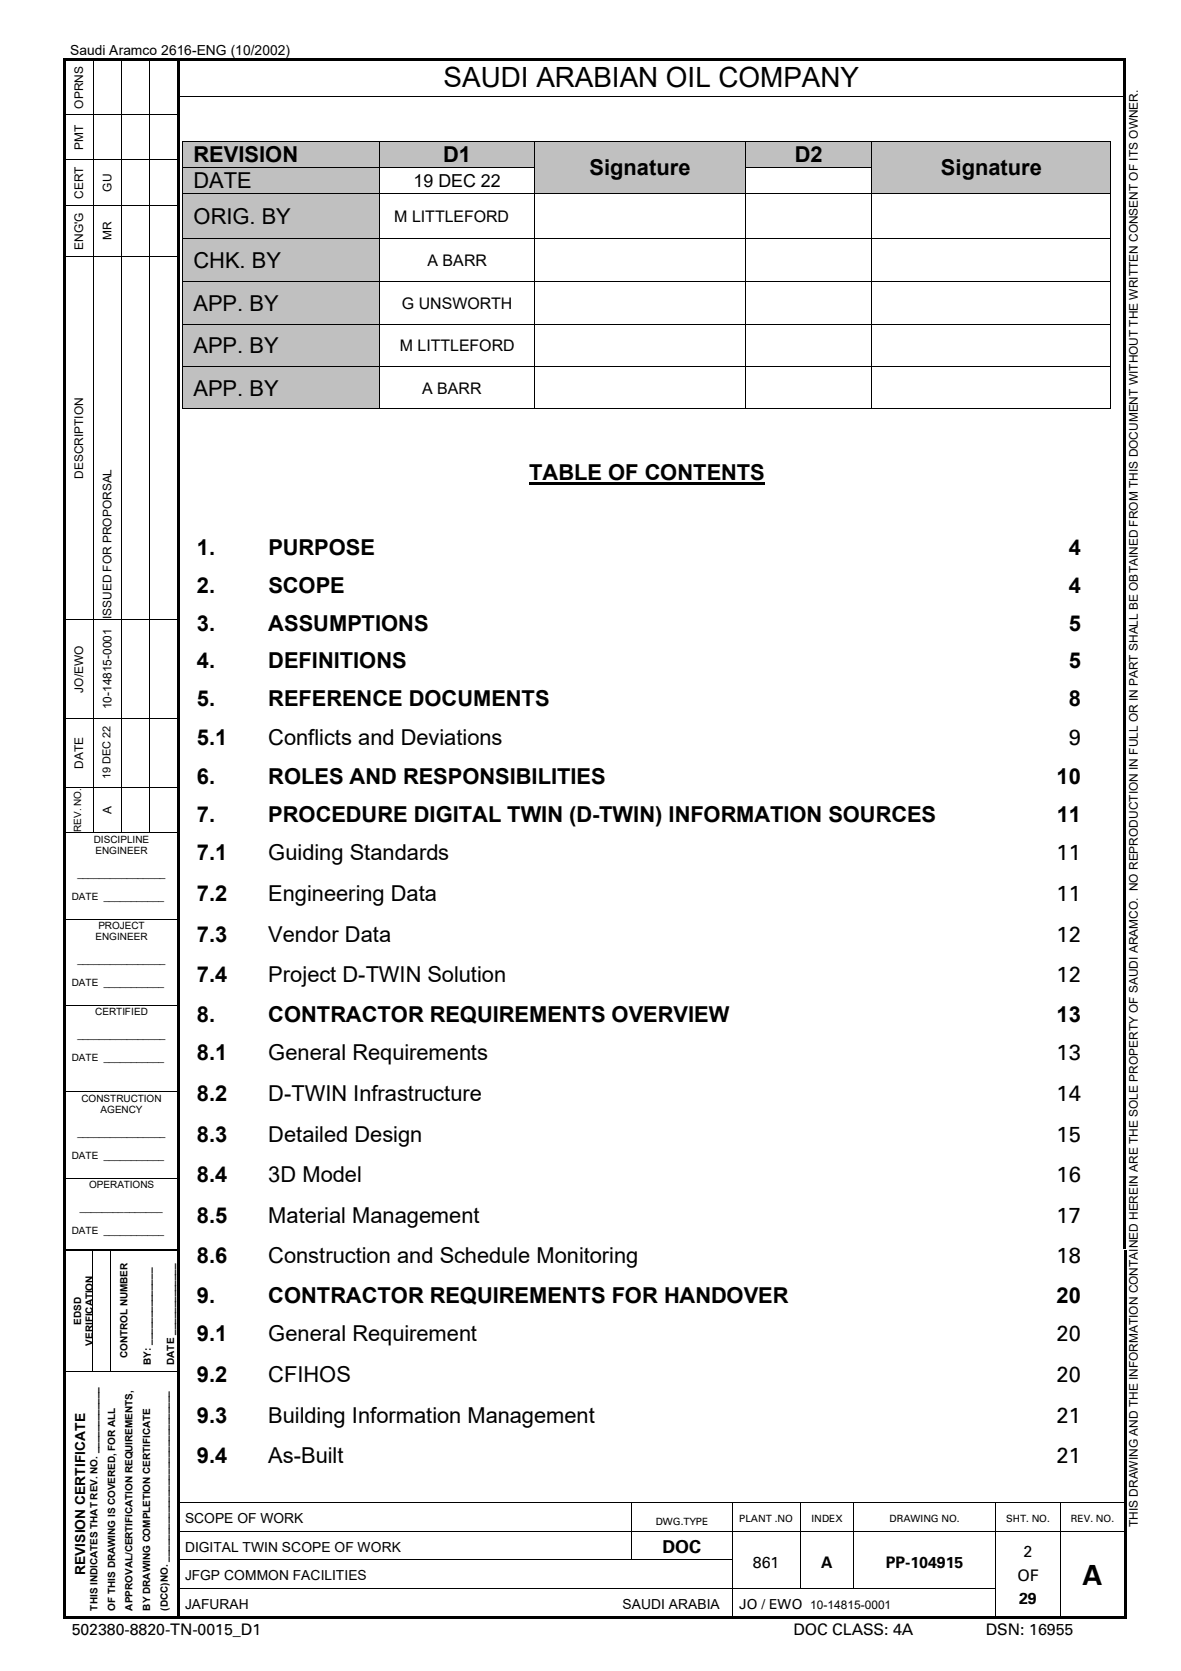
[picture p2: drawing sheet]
<svg xmlns="http://www.w3.org/2000/svg" width="210mm" height="297mm" viewBox="0 0 210 297" stroke-linecap="round" stroke-linejoin="round" font-family="sans-serif">
<defs><g id="words">
<g font-size="5">
<text x="78.9" y="15.5">SAUDI ARABIAN OIL COMPANY</text>
<text x="192.4" y="281.8">A</text>
</g>
<g font-size="3.9">
<text x="34.4" y="28.8">REVISION</text>
<text x="78.8" y="28.8">D1</text>
<text x="141.3" y="28.8">D2</text>
<text x="34.4" y="33.5">DATE</text>
<text x="104.8" y="31.2">Signature</text>
<text x="167.3" y="31.2">Signature</text>
<text x="34.4" y="39.8">ORIG. BY</text>
<text x="34.4" y="47.6">CHK. BY</text>
<text x="34.4" y="55.2">APP. BY</text>
<text x="34.4" y="62.8">APP. BY</text>
<text x="34.4" y="70.4">APP. BY</text>
<text x="94.1" y="85.3">TABLE OF CONTENTS</text>
<text x="35" y="98.7">1.</text>
<text x="47.7" y="98.7">PURPOSE</text>
<text x="190" y="98.7">4</text>
<text x="35" y="105.4">2.</text>
<text x="47.7" y="105.4">SCOPE</text>
<text x="190" y="105.4">4</text>
<text x="35" y="112.1">3.</text>
<text x="47.7" y="112.1">ASSUMPTIONS</text>
<text x="190" y="112.1">5</text>
<text x="35" y="118.8">4.</text>
<text x="47.7" y="118.8">DEFINITIONS</text>
<text x="190" y="118.8">5</text>
<text x="35" y="125.5">5.</text>
<text x="47.7" y="125.5">REFERENCE DOCUMENTS</text>
<text x="190" y="125.5">8</text>
<text x="35" y="132.4">5.1</text>
<text x="47.7" y="132.4">Conflicts and Deviations</text>
<text x="190" y="132.4">9</text>
<text x="35" y="139.4">6.</text>
<text x="47.7" y="139.4">ROLES AND RESPONSIBILITIES</text>
<text x="187.9" y="139.4">10</text>
<text x="35" y="146.1">7.</text>
<text x="47.7" y="146.1">PROCEDURE DIGITAL TWIN (D-TWIN) INFORMATION SOURCES</text>
<text x="187.9" y="146.1">11</text>
<text x="35" y="153">7.1</text>
<text x="47.7" y="153">Guiding Standards</text>
<text x="187.9" y="153">11</text>
<text x="35" y="160.2">7.2</text>
<text x="47.7" y="160.2">Engineering Data</text>
<text x="187.9" y="160.2">11</text>
<text x="35" y="167.4">7.3</text>
<text x="47.7" y="167.4">Vendor Data</text>
<text x="187.9" y="167.4">12</text>
<text x="35" y="174.6">7.4</text>
<text x="47.7" y="174.6">Project D-TWIN Solution</text>
<text x="187.9" y="174.6">12</text>
<text x="35" y="181.6">8.</text>
<text x="47.7" y="181.6">CONTRACTOR REQUIREMENTS OVERVIEW</text>
<text x="187.9" y="181.6">13</text>
<text x="35" y="188.5">8.1</text>
<text x="47.7" y="188.5">General Requirements</text>
<text x="187.9" y="188.5">13</text>
<text x="35" y="195.7">8.2</text>
<text x="47.7" y="195.7">D-TWIN Infrastructure</text>
<text x="187.9" y="195.7">14</text>
<text x="35" y="202.9">8.3</text>
<text x="47.7" y="202.9">Detailed Design</text>
<text x="187.9" y="202.9">15</text>
<text x="35" y="210.1">8.4</text>
<text x="47.7" y="210.1">3D Model</text>
<text x="187.9" y="210.1">16</text>
<text x="35" y="217.3">8.5</text>
<text x="47.7" y="217.3">Material Management</text>
<text x="187.9" y="217.3">17</text>
<text x="35" y="224.6">8.6</text>
<text x="47.7" y="224.6">Construction and Schedule Monitoring</text>
<text x="187.9" y="224.6">18</text>
<text x="35" y="231.6">9.</text>
<text x="47.7" y="231.6">CONTRACTOR REQUIREMENTS FOR HANDOVER</text>
<text x="187.9" y="231.6">20</text>
<text x="35" y="238.5">9.1</text>
<text x="47.7" y="238.5">General Requirement</text>
<text x="187.9" y="238.5">20</text>
<text x="35" y="245.7">9.2</text>
<text x="47.7" y="245.7">CFIHOS</text>
<text x="187.9" y="245.7">20</text>
<text x="35" y="252.9">9.3</text>
<text x="47.7" y="252.9">Building Information Management</text>
<text x="187.9" y="252.9">21</text>
<text x="35" y="260.1">9.4</text>
<text x="47.7" y="260.1">As-Built</text>
<text x="187.9" y="260.1">21</text>
</g>
<g font-size="3.2">
<text x="73.5" y="33.2">19 DEC 22</text>
<text x="117.8" y="276.1">DOC</text>
</g>
<g font-size="2.8">
<text x="70.1" y="39.4">M LITTLEFORD</text>
<text x="76" y="47.2">A BARR</text>
<text x="71.5" y="54.9">G UNSWORTH</text>
<text x="71.1" y="62.4">M LITTLEFORD</text>
<text x="75.1" y="70">A BARR</text>
<text x="133.9" y="278.8">861</text>
<text x="146" y="278.8">A</text>
<text x="157.5" y="278.8">PP-104915</text>
<text x="180.9" y="281">OF</text>
<text x="182" y="276.8">2</text>
<text x="181.2" y="285.2">29</text>
<text x="12.7" y="290.6">502380-8820-TN-0015_D1</text>
<text x="141.1" y="290.6">DOC CLASS: 4A</text>
<text x="175.3" y="290.6">DSN: 16955</text>
</g>
<g font-size="2.5">
<text x="12.5" y="9.8">Saudi Aramco 2616-ENG (10/2002)</text>
<text x="32.9" y="270.7">SCOPE OF WORK</text>
<text x="32.9" y="275.8">DIGITAL TWIN SCOPE OF WORK</text>
<text x="15.1" y="280" transform="rotate(-90 15.1 280)">REVISION CERTIFICATE</text>
<text x="32.9" y="280.9">JFGP COMMON FACILITIES</text>
<text x="32.9" y="286">JAFURAH</text>
<text x="110.7" y="286">SAUDI ARABIA</text>
<text x="131.4" y="286">JO / EWO</text>
</g>
<g font-size="2.1">
<text x="14.8" y="19.3" transform="rotate(-90 14.8 19.3)">OPRNS</text>
<text x="14.8" y="26.6" transform="rotate(-90 14.8 26.6)">PMT</text>
<text x="14.8" y="35.3" transform="rotate(-90 14.8 35.3)">CERT</text>
<text x="19.8" y="34.1" transform="rotate(-90 19.8 34.1)">GU</text>
<text x="14.8" y="44.4" transform="rotate(-90 14.8 44.4)">ENG'G</text>
<text x="19.8" y="42.7" transform="rotate(-90 19.8 42.7)">MR</text>
<text x="14.8" y="85.1" transform="rotate(-90 14.8 85.1)">DESCRIPTION</text>
<text x="19.8" y="110" transform="rotate(-90 19.8 110)">I</text>
<text x="19.8" y="109.4" transform="rotate(-90 19.8 109.4)">SSUED FOR PROPORSAL</text>
<text x="14.8" y="123.1" transform="rotate(-90 14.8 123.1)">JO/EWO</text>
<text x="19.8" y="126.1" transform="rotate(-90 19.8 126.1)">10-14815-0001</text>
<text x="14.8" y="136.6" transform="rotate(-90 14.8 136.6)">DATE</text>
<text x="19.8" y="144.7" transform="rotate(-90 19.8 144.7)">A</text>
<text x="202.3" y="271.4" transform="rotate(-90 202.3 271.4)">THIS DRAWING AND THE INFORMATION CONTAINED HEREIN ARE THE SOLE PROPERTY OF SAUDI ARAMCO. NO REPRODUCTION IN FULL OR IN PART SHALL BE OBTAINED FROM THIS DOCUMENT WITHOUT THE WRITTEN CONSENT OF ITS OWNER.</text>
<text x="144" y="286">10-14815-0001</text>
</g>
<text font-size="1.9" x="19.6" y="138.6" transform="rotate(-90 19.6 138.6)">19 DEC 22</text>
<g font-size="1.8">
<text x="14.4" y="147.9" transform="rotate(-90 14.4 147.9)">REV. NO.</text>
<text x="16.7" y="149.8">DISCIPLINE</text>
<text x="13.8" y="155.9">________________</text>
<text x="17" y="151.8">ENGINEER</text>
<text x="12.7" y="159.9">DATE ___________</text>
<text x="17" y="167.2">ENGINEER</text>
<text x="17.5" y="165.1">PROJECT</text>
<text x="13.8" y="171.2">________________</text>
<text x="12.7" y="175.3">DATE ___________</text>
<text x="13.8" y="184.5">________________</text>
<text x="16.9" y="180.5">CERTIFIED</text>
<text x="12.7" y="188.6">DATE ___________</text>
<text x="14.5" y="195.8">CONSTRUCTION</text>
<text x="17.9" y="197.9">AGENCY</text>
<text x="13.8" y="201.9">________________</text>
<text x="12.7" y="206">DATE ___________</text>
<text x="14.2" y="215.2">_______________</text>
<text x="15.8" y="211.2">OPERATIONS</text>
<text x="12.7" y="219.3">DATE ___________</text>
<text x="14.4" y="235.5" transform="rotate(-90 14.4 235.5)">EDSD</text>
<text x="16.5" y="239.2" transform="rotate(-90 16.5 239.2)">VERIFICATION</text>
<text x="22.6" y="241.5" transform="rotate(-90 22.6 241.5)">CONTROL NUMBER</text>
<text x="26.8" y="242.6" transform="rotate(-90 26.8 242.6)">BY: ______________</text>
<text x="31" y="242.6" transform="rotate(-90 31 242.6)">DATE _____________</text>
<text x="116.6" y="271">DWG.TYPE</text>
<text x="131.4" y="270.5">PLANT .NO</text>
<text x="144.3" y="270.5">INDEX</text>
<text x="158.2" y="270.5">DRAWING NO.</text>
<text x="178.9" y="270.5">SHT. NO.</text>
<text x="190.4" y="270.5">REV. NO.</text>
<text x="17.4" y="286.3" transform="rotate(-90 17.4 286.3)">THIS INDICATES THAT REV. NO. ____________</text>
<text x="20.5" y="286.3" transform="rotate(-90 20.5 286.3)">OF THIS DRAWING IS COVERED, FOR ALL</text>
<text x="23.6" y="286.3" transform="rotate(-90 23.6 286.3)">APPROVAL/CERTIFICATION REQUIREMENTS,</text>
<text x="26.7" y="286.3" transform="rotate(-90 26.7 286.3)">BY DRAWING COMPLETION CERTIFICATE</text>
<text x="29.8" y="286.3" transform="rotate(-90 29.8 286.3)">(DCC)NO. _______________________________</text>
</g>
</g></defs>
<g fill="#000">
<path d="M11.3 10.3h.5v.6h-.5zM11.3 10.3h.5v.5h-.5zM11.3 10.9h.5v6.2h-.5zM11.3 17.1h.5v.2h-.5zM11.8 10.3h4.7v.5h-4.7zM16.5 10.8l.1 .1zM16.5 10.3h.5v.5h-.5zM16.5 17.1h.1v.2h-.1zM17 10.3h4.5v.5h-4.5zM21.5 10.8l.2 .1zM21.5 10.3h.5v.5h-.5zM21.5 17.1h.2v.2h-.2z"/>
<path d="M22 10.3h4.5v.5h-4.5zM26.5 10.8l.2 .1zM26.5 10.3h.6v.5h-.6zM26.5 17.1h.2v.2h-.2zM27.1 10.3h4.4v.5h-4.4zM31.5 10.8l.5 .1zM31.5 10.3h.5v.5h-.5zM31.5 10.9h.5v6.2h-.5zM31.5 17.1h.5v.2h-.5zM32 10.3h167.6v.5h-167.6zM199.6 10.3h.6v.6h-.6zM199.6 10.3h.6v.5h-.6z"/>
<path d="M199.6 10.9h.6v6.2h-.6zM199.6 17.1h.6v.2h-.6zM11.3 17.3h.5v2.9h-.5zM11.3 20.2h.5v.2h-.5zM11.3 20.4h.5v7.9h-.5zM11.3 28.3h.5v.2h-.5zM11.3 28.5h.5v7.9h-.5zM11.3 36.4h.5v.2h-.5zM16.5 20.2h.1v.2h-.1zM16.5 28.3h.1v.2h-.1zM16.5 36.4h.1v.2h-.1zM21.5 20.2h.2v.2h-.2z"/>
<path d="M21.5 28.3h.2v.2h-.2zM21.5 36.4h.2v.2h-.2zM26.5 20.2h.2v.2h-.2zM26.5 28.3h.2v.2h-.2zM26.5 36.4h.2v.2h-.2zM31.5 17.3h.5v2.9h-.5zM31.5 20.2h.5v.2h-.5zM31.5 20.4h.5v7.9h-.5zM31.5 28.3h.5v.2h-.5zM31.5 28.5h.5v7.9h-.5zM31.5 36.4h.5v.2h-.5zM199.6 17.3h.6v2.9h-.6z"/>
<path d="M199.6 20.2h.6v.2h-.6zM199.6 20.4h.6v7.9h-.6zM199.6 28.3h.6v.2h-.6zM199.6 28.5h.6v7.9h-.6zM199.6 36.4h.6v.2h-.6zM11.3 36.6h.5v8.9h-.5zM11.3 45.5h.5v.2h-.5zM16.5 45.5h.1v.2h-.1zM21.5 45.5h.2v.2h-.2zM26.5 45.5h.2v.2h-.2zM31.5 36.6h.5v8.9h-.5zM31.5 45.5h.5v.2h-.5z"/>
<path d="M199.6 36.6h.6v8.9h-.6zM199.6 45.5h.6v.2h-.6zM11.3 45.7h.5v64.3h-.5zM11.3 110h.5v.2h-.5zM16.5 110h.1v.2h-.1zM21.5 110h.2v.2h-.2zM26.5 110h.2v.2h-.2zM31.5 45.7h.5v64.3h-.5zM31.5 110h.5v.2h-.5zM199.6 45.7h.6v64.3h-.6zM199.6 110h.6v.2h-.6zM11.3 110.2h.5v17.4h-.5z"/>
<path d="M11.3 127.6h.5v.2h-.5zM11.3 127.8h.5v12h-.5zM11.3 139.8h.5v.2h-.5zM16.5 127.6h.1v.2h-.1zM16.5 139.8h.1v.2h-.1zM21.5 127.6h.2v.2h-.2zM21.5 139.8h.2v.2h-.2zM26.5 127.6h.2v.2h-.2zM26.5 139.8h.2v.2h-.2zM31.5 110.2h.5v17.4h-.5zM31.5 127.6h.5v.2h-.5zM31.5 127.8h.5v12h-.5z"/>
<path d="M31.5 139.8h.5v.2h-.5zM199.6 110.2h.6v17.4h-.6zM199.6 127.6h.6v.2h-.6zM199.6 127.8h.6v12h-.6zM199.6 139.8h.6v.2h-.6zM11.3 140h.5v8h-.5zM11.3 148h.5v.1h-.5zM16.5 148h.1v.1h-.1zM21.5 148h.2v.1h-.2zM26.5 148h.2v.1h-.2zM31.5 140h.5v8h-.5zM31.5 148h.5v.1h-.5z"/>
<path d="M199.6 140h.6v8h-.6zM199.6 148h.6v.1h-.6zM11.3 148.1h.5v15.2h-.5zM11.3 163.3h.5v.2h-.5zM11.3 163.5h.5v15.1h-.5zM11.3 178.6h.5v.2h-.5zM31.5 148.1h.5v15.2h-.5zM31.5 163.3h.5v.2h-.5zM31.5 163.5h.5v15.1h-.5zM31.5 178.6h.5v.2h-.5zM199.6 148.1h.6v15.2h-.6zM199.6 163.3h.6v.2h-.6z"/>
<path d="M199.6 163.5h.6v15.1h-.6zM199.6 178.6h.6v.2h-.6zM11.3 178.8h.5v15.2h-.5zM11.3 194h.5v.2h-.5zM31.5 178.8h.5v15.2h-.5zM31.5 194h.5v.2h-.5zM199.6 178.8h.6v15.2h-.6zM199.6 194h.6v.2h-.6zM11.3 194.2h.5v15.1h-.5zM11.3 209.3h.5v.2h-.5zM31.5 194.2h.5v15.1h-.5zM31.5 209.3h.5v.2h-.5z"/>
<path d="M199.6 194.2h.6v15.1h-.6zM199.6 209.3h.6v.2h-.6zM11.3 209.5h.5v12.5h-.5zM16.4 222.2h.2v.1h-.2zM19.6 222.2h.2v.1h-.2zM31.4 222.2h.5v.1h-.5zM31.5 209.5h.5v12.5h-.5zM31.5 222h.5v.2h-.5zM199.6 209.5h.6v12.5h-.6zM199.8 222.2h.5v.1h-.5zM11.3 222.3h.5v21.3h-.5zM11.3 243.6h.5v.2h-.5z"/>
<path d="M16.4 243.6h.2v.2h-.2zM19.6 243.6h.2v.2h-.2zM31.4 222.3h.5v21.3h-.5zM31.4 243.6h.5v.2h-.5zM199.8 222.3h.5v21.3h-.5zM199.8 243.6h.5v.2h-.5zM11.3 243.8h.5v18.1h-.5zM11.3 261.9h.5v.6h-.5zM11.3 262.5h.5v4.5h-.5zM11.3 267h.5v.5h-.5zM11.3 267.5h.5v4.6h-.5zM11.3 272.1h.5v.5h-.5z"/>
<path d="M11.3 272.6h.5v4.6h-.5zM11.3 277.2h.5v.5h-.5zM31.4 243.8h.5v18.1h-.5zM31.4 261.9h.5v.6h-.5zM31.4 262.5h.5v4.5h-.5zM31.4 267h.5v.5h-.5zM31.4 267.5h.5v4.6h-.5zM31.4 272.1h.5v.5h-.5zM31.4 272.6h.5v4.6h-.5zM31.4 277.2h.5v.5h-.5zM112.2 267.2h.2v.3h-.2zM112.2 267h.2v.2h-.2z"/>
<path d="M112.2 272.1h.2v.5h-.2zM112.2 277.2h.2v.1h-.2zM130.1 267.2h.2v.3h-.2zM130.1 267h.2v.2h-.2zM130.1 272.1h.2v.5h-.2zM130.1 277.2h.2v.5h-.2zM142.2 267.2h.1v.3h-.1zM142.2 267h.1v.2h-.1zM142.2 272.1h.1v.5h-.1zM142.2 277.2h.1v.5h-.1zM151.7 267.2h.2v.3h-.2zM151.7 267h.2v.2h-.2z"/>
<path d="M151.7 272.1h.2v.5h-.2zM151.7 277.2h.2v.5h-.2zM177 267.2h.1v.3h-.1zM177 267h.1v.2h-.1zM177 272.1h.1v.5h-.1zM177 277.2h.1v.5h-.1zM188.4 267.2h.2v.3h-.2zM188.4 267h.2v.2h-.2zM188.4 272.1h.2v.5h-.2zM188.4 277.2h.2v.5h-.2zM199.8 243.8h.5v18.1h-.5zM199.8 261.9h.5v.6h-.5z"/>
<path d="M199.8 262.5h.5v4.5h-.5zM199.8 267h.5v.5h-.5zM199.8 267.5h.5v4.6h-.5zM199.8 272.1h.5v.5h-.5zM199.8 272.6h.5v4.6h-.5zM199.8 277.2h.5v.5h-.5zM11.3 277.7h.5v4.5h-.5zM11.3 282.2h.5v.6h-.5zM11.3 282.8h.5v4.5h-.5zM11.3 287.3h.5v.5h-.5zM11.8 287.3h.5v.5h-.5zM12.3 287.3h19.1v.5h-19.1z"/>
<path d="M31.4 277.7h.5v4.5h-.5zM31.4 282.2h.5v.6h-.5zM31.4 282.8h.5v4.5h-.5zM31.4 287.3h.5v.5h-.5zM31.9 287.3h60.3v.5h-60.3zM92.2 282.2h.2v.2h-.2zM92.2 287.3h.6v.5h-.6zM92.8 287.3h37.3v.5h-37.3zM130.1 282.2h.2v.6h-.2zM130.1 287.3h.5v.5h-.5zM130.6 287.3h8.4v.5h-8.4zM139 287.3h.5v.5h-.5z"/>
<path d="M139.5 287.3h34.5v.5h-34.5zM142.2 282.2h.1v.2h-.1zM151.7 282.2h.2v.2h-.2zM174 287.3h.5v.5h-.5zM174.5 287.3h2.5v.5h-2.5zM177 282.2h.1v.6h-.1zM177 287.3h.5v.5h-.5zM177.5 287.3h10.9v.5h-10.9zM188.4 282.2h.2v.6h-.2zM188.4 287.3h.5v.5h-.5zM188.9 287.3h10.9v.5h-10.9zM199.8 277.7h.5v4.5h-.5z"/>
<path d="M199.8 282.2h.5v.6h-.5zM199.8 282.8h.5v4.5h-.5zM199.8 287.3h.5v.5h-.5z"/>
</g>
<g fill="none" stroke="#000" stroke-width=".18">
<path d="M16.6 10.9v6.2M16.6 17.3v2.9M21.6 10.9v6.2M21.6 17.3v2.9M26.6 10.9v6.2M26.6 17.3v2.9M32 17.2h167.6M11.8 20.3h4.7M11.8 28.4h4.7M11.8 36.5h4.7M16.6 20.4v7.9M16.6 28.5v7.9"/>
<path d="M16.6 36.6v8.9M16.6 20.3h4.9M16.6 28.4h4.9M16.6 36.5h4.9M21.6 20.4v7.9M21.6 28.5v7.9M21.6 36.6v8.9M21.7 20.3h4.8M21.7 28.4h4.8M21.7 36.5h4.8M26.6 20.4v7.9M26.6 28.5v7.9"/>
<path d="M26.6 36.6v8.9M26.7 20.3h4.8M26.7 28.4h4.8M26.7 36.5h4.8M11.8 45.6h4.7M16.6 45.7v64.3M16.6 45.6h4.9M21.6 45.7v64.3M21.7 45.6h4.8M26.6 45.7v64.3M26.7 45.6h4.8M11.8 110.1h4.7"/>
<path d="M16.6 110.2v17.4M16.6 110.1h4.9M21.6 110.2v17.4M21.7 110.1h4.8M26.6 110.2v17.4M26.7 110.1h4.8M11.8 127.7h4.7M11.8 139.9h4.7M16.6 127.8v12M16.6 140v8M16.6 127.7h4.9M16.6 139.9h4.9"/>
<path d="M21.6 127.8v12M21.6 140v8M21.7 127.7h4.8M21.7 139.9h4.8M26.6 127.8v12M26.6 140v8M26.7 127.7h4.8M26.7 139.9h4.8M11.8 148h4.7M16.6 148h4.9M21.7 148h4.8M26.7 148h4.8"/>
<path d="M11.8 163.4h19.7M11.8 178.7h19.7M11.8 194.1h19.7M11.8 209.4h19.7M11.3 222.1h20.2M11.3 222.2h5.1M16.5 222.3v21.3M16.6 222.2h3M19.7 222.3v21.3M19.8 222.2h11.6M11.8 243.7h4.6M16.6 243.7h3"/>
<path d="M19.8 243.7h11.6M31.9 267.1h80.3M31.9 272.2h80.3M31.9 277.2h80.3M112.3 267.5v4.6M112.3 272.6v4.6M112.4 267.1h17.7M112.4 272.2h17.7M112.4 277.2h17.7M130.2 267.5v4.6M130.2 272.6v4.6M130.2 277.7v4.5"/>
<path d="M130.3 267.1h11.9M130.3 272.2h11.9M142.2 267.5v4.6M142.2 272.6v4.6M142.2 277.7v4.5M142.3 267.1h9.4M142.3 272.2h9.4M151.8 267.5v4.6M151.8 272.6v4.6M151.8 277.7v4.5M151.9 267.1h25.1M151.9 272.2h25.1"/>
<path d="M177 267.5v4.6M177 272.6v4.6M177 277.7v4.5M177.1 267.1h11.3M177.1 272.2h11.3M188.5 267.5v4.6M188.5 272.6v4.6M188.5 277.7v4.5M188.6 267.1h11.2M188.6 272.2h11.2M31.9 282.3h60.3M92.4 282.3h37.7"/>
<path d="M130.2 282.8v4.5M130.3 282.3h11.9M142.3 282.3h9.4M151.9 282.3h25.1M177 282.8v4.5M188.5 282.8v4.5"/>
</g>
<g fill="#c0c0c0">
<path d="M32.6 25.2h34.8v4.4h-34.8z"/>
<path d="M34.4 25.2h31.2v4.4h-31.2z"/>
<path d="M67.6 25.2h27.3v4.4h-27.3z"/>
<path d="M69.4 25.2h23.7v4.4h-23.7z"/>
<path d="M95.1 25.2h37.4v9.1h-37.4z"/>
<path d="M96.9 27.5h33.7v4.5h-33.7z"/>
<path d="M132.6 25.2h22.3v4.4h-22.3z"/>
<path d="M134.5 25.2h18.6v4.4h-18.6z"/>
<path d="M155.1 25.2h42.3v9.1h-42.3z"/>
<path d="M156.9 27.5h38.7v4.5h-38.7z"/>
</g>
<path d="M32.4 25h.2v.2h-.2zM67.4 25h.2v.2h-.2zM95 25h.1v.2h-.1zM132.5 25h.1v.2h-.1zM154.9 25h.2v.2h-.2zM197.4 25h.2v.2h-.2z" fill="#000"/>
<path d="M32.5 25.2v4.4M32.6 25.1h34.8M67.5 25.2v4.4M67.6 25.1h27.4M95 25.2v4.4M95.1 25.1h37.4M132.5 25.2v4.4M132.6 25.1h22.3M155 25.2v4.4M155.1 25.1h42.3M197.5 25.2v4.4" fill="none" stroke="#000" stroke-width=".18"/>
<g fill="#c0c0c0">
<path d="M32.6 29.8h34.8v4.5h-34.8z"/>
<path d="M34.4 29.8h31.2v4.5h-31.2z"/>
</g>
<path d="M32.4 29.6h.2v.2h-.2zM67.4 29.6h.2v.2h-.2zM95 29.6h.1v.2h-.1zM132.5 29.6h.1v.2h-.1zM154.9 29.6h.2v.2h-.2zM197.4 29.6h.2v.2h-.2z" fill="#000"/>
<path d="M32.5 29.8v4.5M32.6 29.7h34.8M67.5 29.8v4.5M67.6 29.7h27.4M95 29.8v4.5M132.5 29.8v4.5M132.6 29.7h22.3M155 29.8v4.5M197.5 29.8v4.5" fill="none" stroke="#000" stroke-width=".18"/>
<g fill="#c0c0c0">
<path d="M32.6 34.5h34.8v7.8h-34.8z"/>
<path d="M34.4 36.2h31.2v4.4h-31.2z"/>
</g>
<path d="M32.4 34.3h.2v.2h-.2zM67.4 34.3h.2v.2h-.2zM95 34.3h.1v.2h-.1zM132.5 34.3h.1v.2h-.1zM154.9 34.3h.2v.2h-.2zM197.4 34.3h.2v.2h-.2z" fill="#000"/>
<path d="M32.5 34.5v7.8M32.6 34.4h34.8M67.5 34.5v7.8M67.6 34.4h27.4M95 34.5v7.8M95.1 34.4h37.4M132.5 34.5v7.8M132.6 34.4h22.3M155 34.5v7.8M155.1 34.4h42.3M197.5 34.5v7.8" fill="none" stroke="#000" stroke-width=".18"/>
<g fill="#c0c0c0">
<path d="M32.6 42.5h34.8v7.5h-34.8z"/>
<path d="M34.4 44h31.2v4.5h-31.2z"/>
</g>
<path d="M32.4 42.3h.2v.2h-.2zM67.4 42.3h.2v.2h-.2zM95 42.3h.1v.2h-.1zM132.5 42.3h.1v.2h-.1zM154.9 42.3h.2v.2h-.2zM197.4 42.3h.2v.2h-.2z" fill="#000"/>
<path d="M32.5 42.5v7.5M32.6 42.4h34.8M67.5 42.5v7.5M67.6 42.4h27.4M95 42.5v7.5M95.1 42.4h37.4M132.5 42.5v7.5M132.6 42.4h22.3M155 42.5v7.5M155.1 42.4h42.3M197.5 42.5v7.5" fill="none" stroke="#000" stroke-width=".18"/>
<g fill="#c0c0c0">
<path d="M32.6 50.1h34.8v7.4h-34.8z"/>
<path d="M34.4 51.6h31.2v4.4h-31.2z"/>
</g>
<path d="M32.4 50h.2v.1h-.2zM67.4 50h.2v.1h-.2zM95 50h.1v.1h-.1zM132.5 50h.1v.1h-.1zM154.9 50h.2v.1h-.2zM197.4 50h.2v.1h-.2z" fill="#000"/>
<path d="M32.5 50.1v7.4M32.6 50h34.8M67.5 50.1v7.4M67.6 50h27.4M95 50.1v7.4M95.1 50h37.4M132.5 50.1v7.4M132.6 50h22.3M155 50.1v7.4M155.1 50h42.3M197.5 50.1v7.4" fill="none" stroke="#000" stroke-width=".18"/>
<g fill="#c0c0c0">
<path d="M32.6 57.7h34.8v7.5h-34.8z"/>
<path d="M34.4 59.2h31.2v4.5h-31.2z"/>
</g>
<path d="M32.4 57.5h.2v.2h-.2zM67.4 57.5h.2v.2h-.2zM95 57.5h.1v.2h-.1zM132.5 57.5h.1v.2h-.1zM154.9 57.5h.2v.2h-.2zM197.4 57.5h.2v.2h-.2z" fill="#000"/>
<path d="M32.5 57.7v7.5M32.6 57.6h34.8M67.5 57.7v7.5M67.6 57.6h27.4M95 57.7v7.5M95.1 57.6h37.4M132.5 57.7v7.5M132.6 57.6h22.3M155 57.7v7.5M155.1 57.6h42.3M197.5 57.7v7.5" fill="none" stroke="#000" stroke-width=".18"/>
<g fill="#c0c0c0">
<path d="M32.6 65.3h34.8v7.3h-34.8z"/>
<path d="M34.4 66.7h31.2v4.5h-31.2z"/>
</g>
<path d="M32.4 65.2h.2v.1h-.2zM32.4 72.6h.2v.1h-.2zM67.4 65.2h.2v.1h-.2zM67.4 72.6h.2v.1h-.2zM95 65.2h.1v.1h-.1zM95 72.6h.1v.1h-.1zM132.5 65.2h.1v.1h-.1zM132.5 72.6h.1v.1h-.1zM154.9 65.2h.2v.1h-.2zM154.9 72.6h.2v.1h-.2zM197.4 65.2h.2v.1h-.2zM197.4 72.6h.2v.1h-.2z" fill="#000"/>
<g fill="none" stroke="#000" stroke-width=".18">
<path d="M32.5 65.3v7.3M32.6 65.2h34.8M32.6 72.6h34.8M67.5 65.3v7.3M67.6 65.2h27.4M67.6 72.6h27.4M95 65.3v7.3M95.1 65.2h37.4M95.1 72.6h37.4M132.5 65.3v7.3M132.6 65.2h22.3M132.6 72.6h22.3"/>
<path d="M155 65.3v7.3M155.1 65.2h42.3M155.1 72.6h42.3M197.5 65.3v7.3"/>
</g>
<path d="M94.1 85.9h41.8" fill="none" stroke="#000" stroke-width=".42"/>
<use href="#words"/>
</svg>
